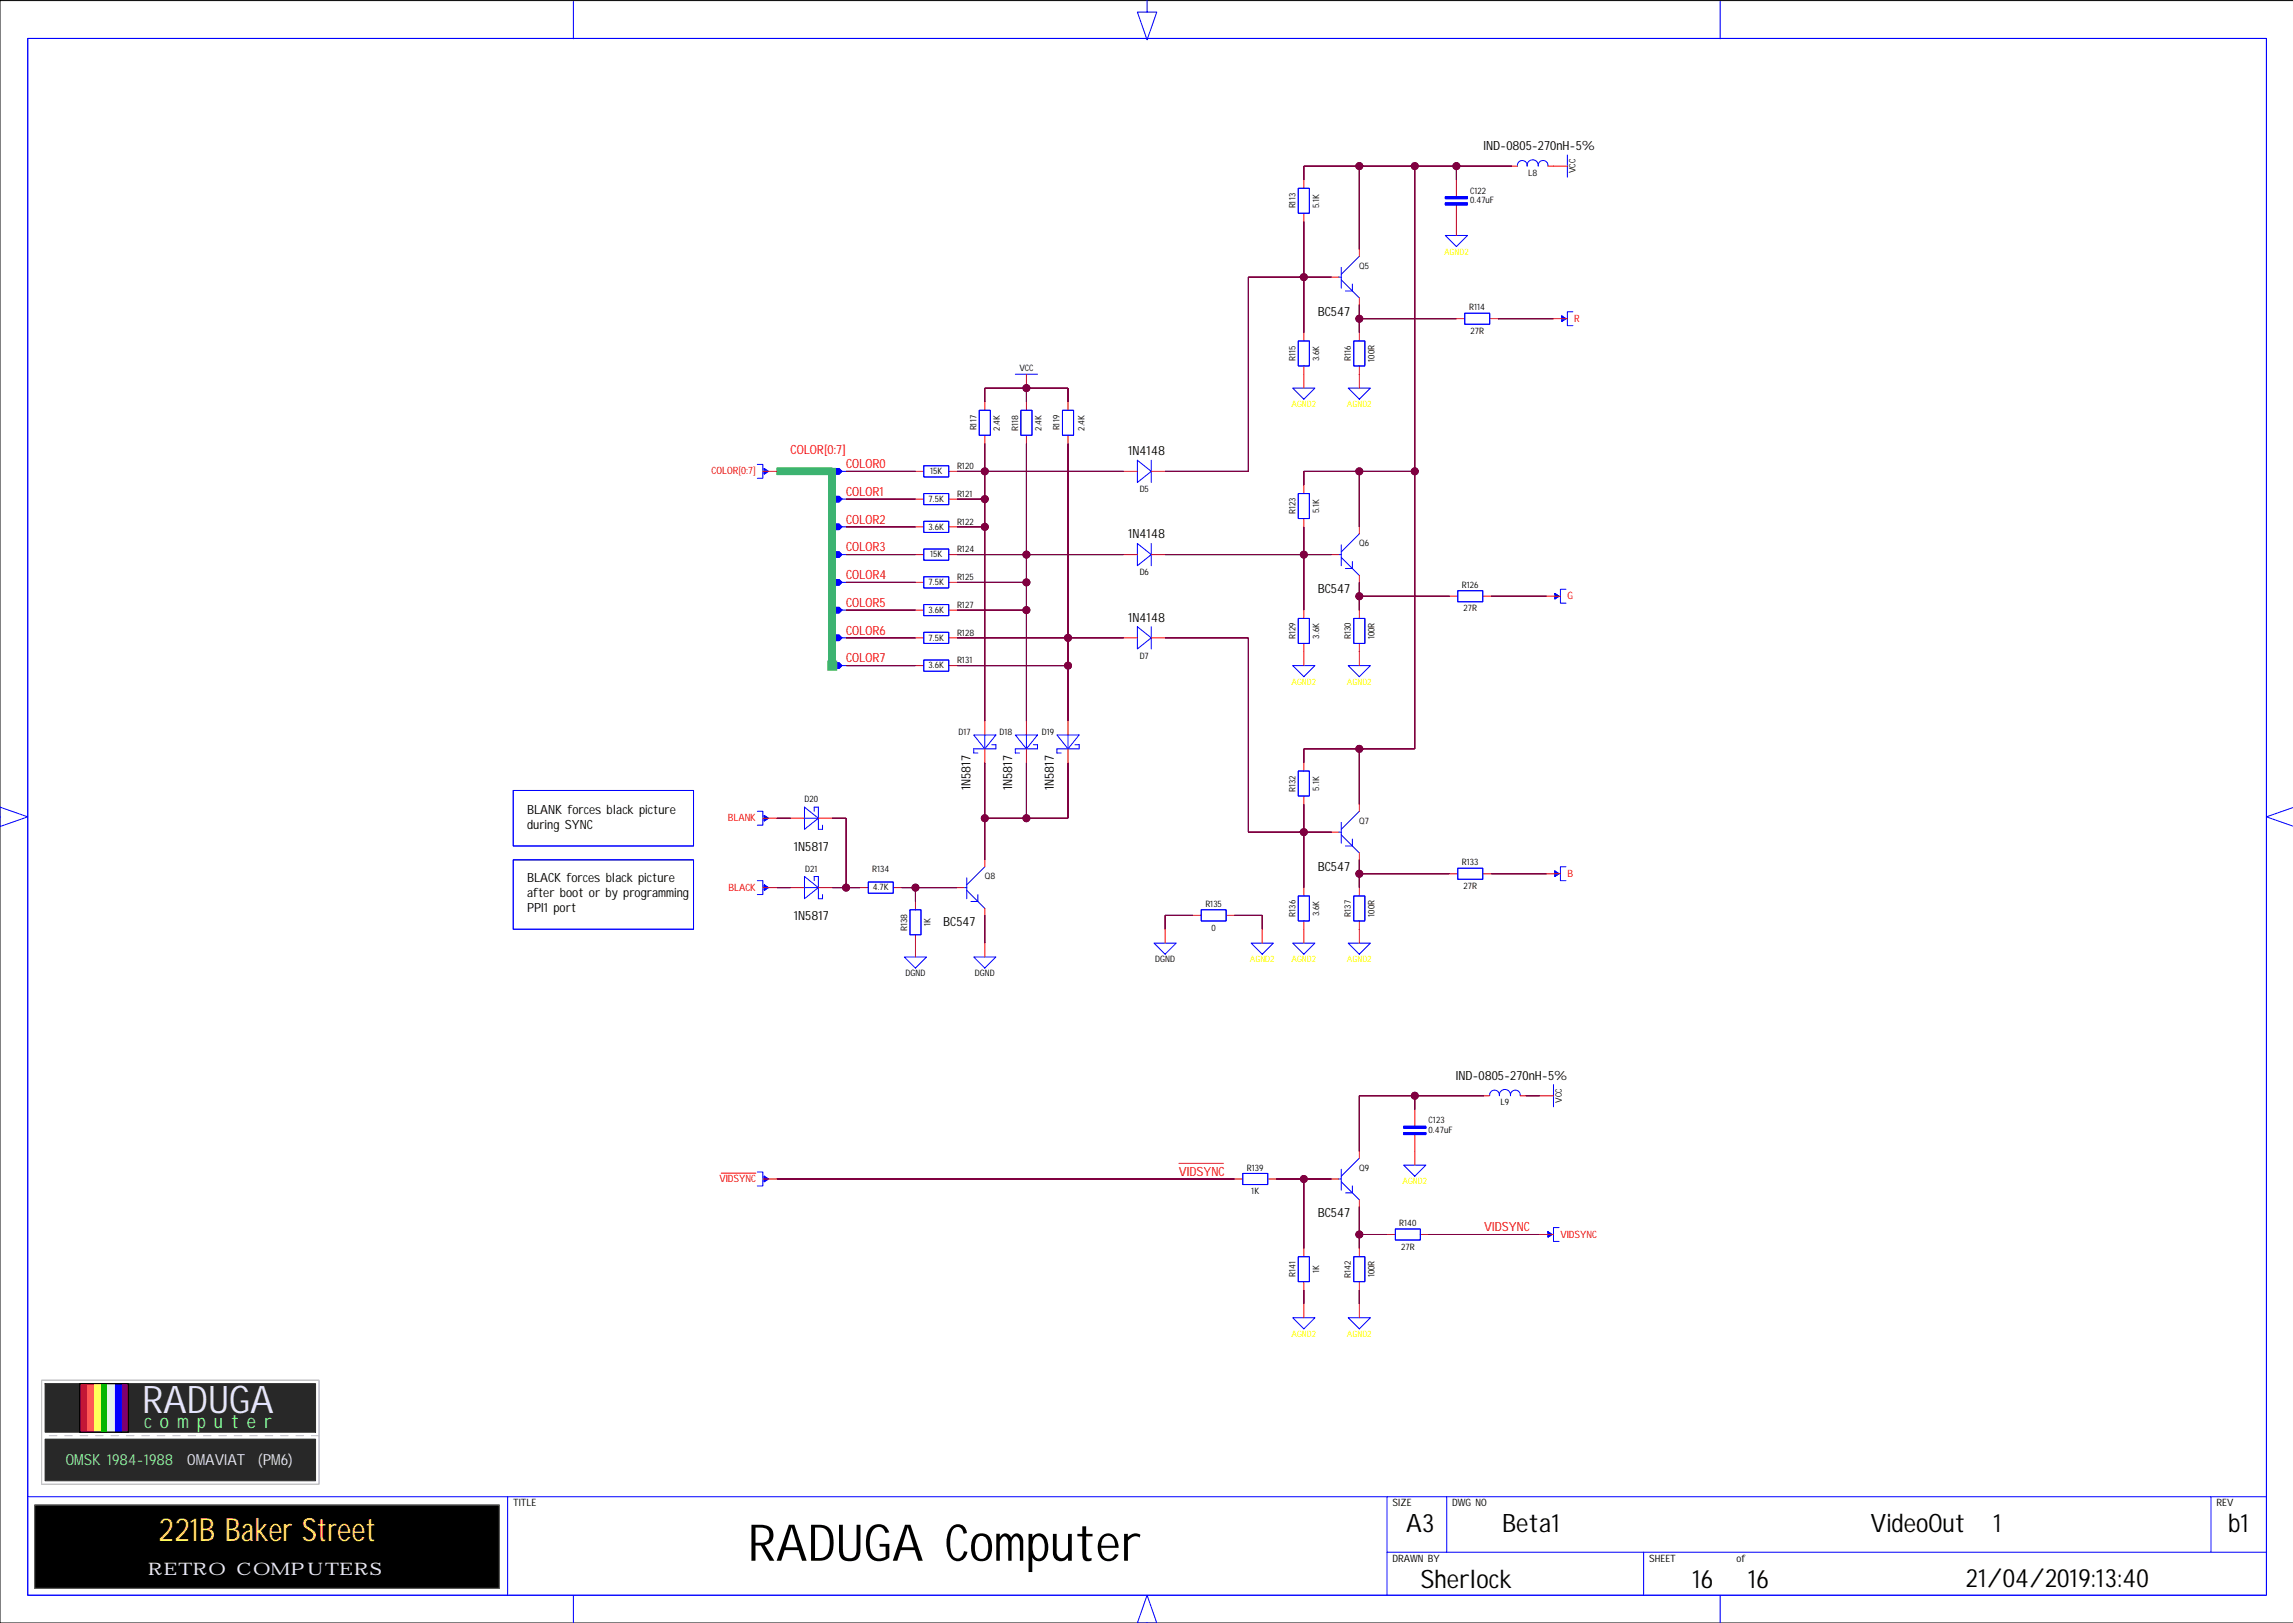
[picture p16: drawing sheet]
<svg xmlns="http://www.w3.org/2000/svg" width="420mm" height="297mm" viewBox="0 0 420 297" stroke-linecap="round" stroke-linejoin="round" font-family="sans-serif">
<defs><g id="words">
<text font-size="9.3" x="136.9" y="285.6">RADUGA Computer</text>
<text font-size="7" fill="#e6e6fa" x="26" y="258.5">RADUGA</text>
<text font-size="5.9" fill="#ffd700" x="29" y="282">221B Baker Street</text>
<g font-size="4.6">
<text x="257.5" y="280.4">A3</text>
<text x="275" y="280.4">Beta1</text>
<text x="342.5" y="280.4">VideoOut</text>
<text x="364.9" y="280.4">1</text>
<text x="407.9" y="280.4">b1</text>
<text x="260" y="290.6">Sherlock</text>
<text x="309.8" y="290.6">16</text>
<text x="320" y="290.6">16</text>
<text x="359.9" y="290.5">21/04/2019:13:40</text>
</g>
<text font-size="3.5" fill="#98fb98" x="26.4" y="261.3">c o m p u t e r</text>
<text font-size="3.2" fill="#e6e6fa" x="27.1" y="288.2">RETRO COMPUTERS</text>
<text font-size="2.8" fill="#98fb98" x="12" y="268">OMSK 1984-1988</text>
<g font-size="2.8" fill="#e6e6fa">
<text x="34.3" y="268">OMAVIAT</text>
<text x="47.2" y="268">(PM6)</text>
</g>
<g font-size="2.3">
<text x="271.6" y="27.4">IND-0805-270nH-5%</text>
<text x="241.2" y="57.8">BC547</text>
<text x="206.6" y="83.3">1N4148</text>
<text x="206.6" y="98.5">1N4148</text>
<text x="206.6" y="113.8">1N4148</text>
<text x="241.2" y="108.5">BC547</text>
<text x="96.5" y="148.9">BLANK forces black picture</text>
<text x="177.7" y="144.7" transform="rotate(-90 177.7 144.7)">1N5817</text>
<text x="185.3" y="144.7" transform="rotate(-90 185.3 144.7)">1N5817</text>
<text x="192.9" y="144.7" transform="rotate(-90 192.9 144.7)">1N5817</text>
<text x="96.5" y="151.7">during SYNC</text>
<text x="145.3" y="155.7">1N5817</text>
<text x="96.5" y="161.4">BLACK forces black picture</text>
<text x="241.2" y="159.3">BC547</text>
<text x="96.5" y="164.2">after boot or by programming</text>
<text x="96.5" y="167">PPI1 port</text>
<text x="145.3" y="168.4">1N5817</text>
<text x="172.7" y="169.5">BC547</text>
<text x="266.5" y="197.6">IND-0805-270nH-5%</text>
<text x="241.2" y="222.8">BC547</text>
</g>
<g font-size="2.3" fill="#f00">
<text x="144.7" y="83.2">COLOR[0:7]</text>
<text x="154.9" y="85.7">COLOR0</text>
<text x="154.9" y="90.8">COLOR1</text>
<text x="154.9" y="95.9">COLOR2</text>
<text x="154.9" y="100.9">COLOR3</text>
<text x="154.9" y="106">COLOR4</text>
<text x="154.9" y="111.1">COLOR5</text>
<text x="154.9" y="116.2">COLOR6</text>
<text x="154.9" y="121.2">COLOR7</text>
<text x="215.9" y="215.2">VIDSYNC</text>
<text x="271.7" y="225.4">VIDSYNC</text>
</g>
<g font-size="1.9" fill="#f00">
<text x="288.2" y="58.9">R</text>
<text x="130.3" y="86.8">COLOR[0:7]</text>
<text x="287" y="109.7">G</text>
<text x="133.2" y="150.3">BLANK</text>
<text x="287" y="160.5">B</text>
<text x="133.4" y="163">BLACK</text>
<text x="131.7" y="216.3">VIDSYNC</text>
<text x="285.7" y="226.5">VIDSYNC</text>
</g>
<g font-size="1.9">
<text x="94" y="275.6">TITLE</text>
<text x="255" y="275.6">SIZE</text>
<text x="265.9" y="275.6">DWG NO</text>
<text x="405.8" y="275.6">REV</text>
<text x="255" y="285.8">DRAWN BY</text>
<text x="301.9" y="285.8">SHEET</text>
<text x="317.9" y="285.8">of</text>
</g>
<g font-size="1.6">
<text x="269.2" y="35.5">C122</text>
<text x="279.8" y="32.2">L8</text>
<text x="288.5" y="31.7" transform="rotate(-90 288.5 31.7)">VCC</text>
<text x="237.2" y="38.2" transform="rotate(-90 237.2 38.2)">R113</text>
<text x="241.5" y="38" transform="rotate(-90 241.5 38)">5.1K</text>
<text x="269.2" y="37.2">0.47uF</text>
<text x="248.9" y="49.2">Q5</text>
<text x="269" y="56.8">R114</text>
<text x="269.2" y="61.1">27R</text>
<text x="186.6" y="68">VCC</text>
<text x="237.2" y="66.1" transform="rotate(-90 237.2 66.1)">R115</text>
<text x="241.5" y="66.1" transform="rotate(-90 241.5 66.1)">3.6K</text>
<text x="247.3" y="66.1" transform="rotate(-90 247.3 66.1)">R116</text>
<text x="251.6" y="66.2" transform="rotate(-90 251.6 66.2)">100R</text>
<text x="178.8" y="78.8" transform="rotate(-90 178.8 78.8)">R117</text>
<text x="183.1" y="78.8" transform="rotate(-90 183.1 78.8)">2.4K</text>
<text x="186.4" y="78.8" transform="rotate(-90 186.4 78.8)">R118</text>
<text x="190.7" y="78.8" transform="rotate(-90 190.7 78.8)">2.4K</text>
<text x="194" y="78.8" transform="rotate(-90 194 78.8)">R119</text>
<text x="198.6" y="78.8" transform="rotate(-90 198.6 78.8)">2.4K</text>
<text x="170.3" y="86.8">15K</text>
<text x="175.2" y="85.9">R120</text>
<text x="170" y="91.8">7.5K</text>
<text x="175.2" y="90.9">R121</text>
<text x="208.7" y="90.1">D5</text>
<text x="237.2" y="94.1" transform="rotate(-90 237.2 94.1)">R123</text>
<text x="241.5" y="93.9" transform="rotate(-90 241.5 93.9)">5.1K</text>
<text x="170" y="96.9">3.6K</text>
<text x="170.3" y="102">15K</text>
<text x="175.2" y="96">R122</text>
<text x="175.2" y="101.1">R124</text>
<text x="248.9" y="100">Q6</text>
<text x="170" y="107.1">7.5K</text>
<text x="175.2" y="106.2">R125</text>
<text x="208.7" y="105.3">D6</text>
<text x="267.7" y="107.6">R126</text>
<text x="170" y="112.2">3.6K</text>
<text x="175.2" y="111.3">R127</text>
<text x="267.9" y="111.9">27R</text>
<text x="170" y="117.2">7.5K</text>
<text x="175.2" y="116.3">R128</text>
<text x="237.2" y="117" transform="rotate(-90 237.2 117)">R129</text>
<text x="241.5" y="116.9" transform="rotate(-90 241.5 116.9)">3.6K</text>
<text x="247.3" y="117" transform="rotate(-90 247.3 117)">R130</text>
<text x="251.6" y="117" transform="rotate(-90 251.6 117)">100R</text>
<text x="170" y="122.3">3.6K</text>
<text x="175.2" y="121.4">R131</text>
<text x="208.7" y="120.5">D7</text>
<text x="175.5" y="134.5">D17</text>
<text x="183" y="134.5">D18</text>
<text x="190.7" y="134.5">D19</text>
<text x="147.3" y="146.8">D20</text>
<text x="237.2" y="144.9" transform="rotate(-90 237.2 144.9)">R132</text>
<text x="241.5" y="144.7" transform="rotate(-90 241.5 144.7)">5.1K</text>
<text x="248.9" y="150.8">Q7</text>
<text x="147.4" y="159.5">D21</text>
<text x="159.7" y="159.5">R134</text>
<text x="180.3" y="160.9">Q8</text>
<text x="267.7" y="158.4">R133</text>
<text x="159.8" y="162.9">4.7K</text>
<text x="220.7" y="166">R135</text>
<text x="237.2" y="167.8" transform="rotate(-90 237.2 167.8)">R136</text>
<text x="241.5" y="167.7" transform="rotate(-90 241.5 167.7)">3.6K</text>
<text x="247.3" y="167.8" transform="rotate(-90 247.3 167.8)">R137</text>
<text x="251.6" y="167.8" transform="rotate(-90 251.6 167.8)">100R</text>
<text x="267.9" y="162.7">27R</text>
<text x="166.1" y="170.4" transform="rotate(-90 166.1 170.4)">R138</text>
<text x="170.4" y="169.5" transform="rotate(-90 170.4 169.5)">1K</text>
<text x="221.8" y="170.3">0</text>
<text x="165.8" y="178.7">DGND</text>
<text x="178.5" y="178.7">DGND</text>
<text x="211.5" y="176.1">DGND</text>
<text x="274.7" y="202.3">L9</text>
<text x="285.9" y="201.8" transform="rotate(-90 285.9 201.8)">VCC</text>
<text x="261.6" y="205.6">C123</text>
<text x="261.6" y="207.4">0.47uF</text>
<text x="228.3" y="214.2">R139</text>
<text x="248.9" y="214.2">Q9</text>
<text x="229.1" y="218.6">1K</text>
<text x="256.2" y="224.4">R140</text>
<text x="237.2" y="233.7" transform="rotate(-90 237.2 233.7)">R141</text>
<text x="241.5" y="233" transform="rotate(-90 241.5 233)">1K</text>
<text x="247.3" y="233.9" transform="rotate(-90 247.3 233.9)">R142</text>
<text x="251.6" y="233.8" transform="rotate(-90 251.6 233.8)">100R</text>
<text x="256.5" y="228.7">27R</text>
</g>
<g font-size="1.6" fill="#ff0">
<text x="264.4" y="46.6">AGND2</text>
<text x="236.5" y="74.6">AGND2</text>
<text x="246.6" y="74.6">AGND2</text>
<text x="236.5" y="125.4">AGND2</text>
<text x="246.6" y="125.4">AGND2</text>
<text x="228.8" y="176.1">AGND2</text>
<text x="236.5" y="176.1">AGND2</text>
<text x="246.6" y="176.1">AGND2</text>
<text x="256.8" y="216.8">AGND2</text>
<text x="236.5" y="244.7">AGND2</text>
<text x="246.6" y="244.7">AGND2</text>
</g>
</g></defs>
<path d="M419.9 .1h-419.9v296.9h419.9M14.6 253.2h8.9v8.9h-8.9z" fill="none" stroke="#000" stroke-width=".18"/>
<g fill="none" stroke="#f00" stroke-width=".18">
<path d="M238.7 32.9v1.6M238.7 39v1.6M266.6 32.9v3.1M266.6 37.5v5.6M276.8 30.4h1M283.4 30.4h3.6M243.8 50.7h1.3M248.9 45.6v1.3M248.9 54.5v1.3M266.6 58.3h1.6M272.7 58.3h1.6M284.4 58.3h2.6"/>
<path d="M180.3 73.6v1.5M180.3 79.7v1.5M187.9 68.5v2.5M187.9 73.6v1.5M187.9 79.7v1.5M195.5 73.6v1.5M195.5 79.7v1.5M238.7 60.9v1.5M238.7 67v4M248.9 60.9v1.5M248.9 67v4M139.7 86.3h2.5"/>
<path d="M154.9 86.3h.1M154.9 91.3h.1M154.9 96.4h.1M167.6 86.3h1.5M167.6 96.4h1.5M167.6 91.3h1.5M173.7 86.3h1.5M173.7 96.4h1.5M173.7 91.3h1.5M205.7 86.3h2.5M210.8 86.3h2.5M238.7 88.8v1.5"/>
<path d="M238.7 94.9v1.5M248.9 96.4v1.3M154.9 101.5h.1M154.9 106.6h.1M154.9 111.7h.1M154.9 116.7h.1M167.6 111.7h1.5M167.6 106.6h1.5M167.6 116.7h1.5M167.6 101.5h1.5M173.7 111.7h1.5M173.7 106.6h1.5"/>
<path d="M173.7 116.7h1.5M173.7 101.5h1.5M205.7 116.7h2.5M205.7 101.5h2.5M210.8 116.7h2.5M210.8 101.5h2.5M238.7 111.7v1.5M238.7 117.8v4M243.8 101.5h1.3M248.9 105.3v1.3M248.9 111.7v1.5M248.9 117.8v4"/>
<path d="M265.4 109.1h1.5M271.5 109.1h1.5M283.1 109.1h2.6M154.9 121.8h.1M167.6 121.8h1.5M173.7 121.8h1.5M180.3 132v2.5M180.3 137.1v2.5M187.9 132v2.5M187.9 137.1v2.5M195.5 132v2.5M195.5 137.1v2.5"/>
<path d="M238.7 139.6v1.5M139.7 149.8h2.5M144.7 149.8h2.6M149.8 149.8h2.6M180.3 157.4v1.2M238.7 145.7v1.5M243.8 152.3h1.3M248.9 147.2v1.3M248.9 156.1v1.3M265.4 159.9h1.5M271.5 159.9h1.5M283.1 159.9h2.6"/>
<path d="M139.7 162.4h2.5M144.7 162.4h2.6M149.8 162.4h2.6M157.4 162.4h1.6M163.5 162.4h1.6M167.6 165v1.5M167.6 171.1v4M175.2 162.4h1.3M180.3 166.3v1.2M180.3 172.6v2.5M213.3 170.1v2.5M218.4 167.5h1.5"/>
<path d="M224.5 167.5h1.5M231.1 170.1v2.5M238.7 162.4v1.6M238.7 168.5v4.1M248.9 162.4v1.6M248.9 168.5v4.1M132 214.7h6.4M139.7 215.8h2.5M215.9 212.9h8.1M226 215.8h1.5M232.1 215.8h1.5M243.8 215.8h1.3"/>
<path d="M248.9 210.7v1.3M248.9 219.6v1.3M259 203.1v3M259 207.7v5.5M271.7 200.5h1M278.3 200.5h1M281.9 200.5h2.5M238.7 228.5v1.5M238.7 234.6v1.5M238.7 238.6v2.6M248.9 228.5v1.5M248.9 234.6v1.5"/>
<path d="M248.9 238.6v2.6M253.9 225.9h1.6M260 225.9h1.6M281.9 225.9h2.5"/>
</g>
<g fill="#00f" stroke="#00f" stroke-width=".18">
<path d="M152.9 85.8h.7l.5 .5-.5 .5h-.7l-.5-.5z" fill-rule="evenodd"/>
<path d="M152.9 90.8h.7l.5 .5-.5 .6h-.7l-.5-.6z" fill-rule="evenodd"/>
<path d="M152.9 95.9h.7l.5 .5-.5 .5h-.7l-.5-.5z" fill-rule="evenodd"/>
<path d="M152.9 101h.7l.5 .5-.5 .5h-.7l-.5-.5z" fill-rule="evenodd"/>
<path d="M152.9 106.1h.7l.5 .5-.5 .5h-.7l-.5-.5z" fill-rule="evenodd"/>
<path d="M152.9 111.2h.7l.5 .5-.5 .5h-.7l-.5-.5z" fill-rule="evenodd"/>
<path d="M152.4 116.7l.5-.5h.7l.5 .5-.5 .5h-.7z" fill-rule="evenodd"/>
<path d="M152.9 121.3h.7l.5 .5-.5 .5h-.7l-.5-.5z" fill-rule="evenodd"/>
<path d="M264.6 37.1h4.1v.4h-4.1z" fill-rule="evenodd"/>
<path d="M264.6 36h4.1v.4h-4.1z" fill-rule="evenodd"/>
<path d="M139.9 85.8l.8 .5-.8 .5z" fill-rule="evenodd"/>
<path d="M284.7 159.4l.7 .5-.7 .5z" fill-rule="evenodd"/>
<path d="M284.7 108.6l.7 .5-.7 .5z" fill-rule="evenodd"/>
<path d="M285.9 57.8l.8 .5-.8 .5z" fill-rule="evenodd"/>
<path d="M139.9 161.9l.8 .5-.8 .6z" fill-rule="evenodd"/>
<path d="M257 207.3h4.1v.4h-4.1z" fill-rule="evenodd"/>
<path d="M257 206.1h4.1v.4h-4.1z" fill-rule="evenodd"/>
<path d="M283.4 225.4l.8 .5-.8 .5z" fill-rule="evenodd"/>
<path d="M139.9 215.3l.8 .5-.8 .5z" fill-rule="evenodd"/>
<path d="M139.9 149.2l.8 .6-.8 .5z" fill-rule="evenodd"/>
<path d="M21 253.2h1.2v8.9h-1.2z" fill-rule="evenodd"/>
</g>
<g fill="none" stroke="#00f" stroke-width=".18">
<path d="M210 0v2.2h1.8l-1.8 5.1-1.8-5.1h1.8M5.1 7h409.8v285h-409.8zM105 .2v6.9M314.9 .2v6.9M237.7 34.5h2v4.5h-2zM264.6 37.1h4.1v.4h-4.1zM264.6 36h4.1v.4h-4.1zM277.8 30.4a.9 .9 0 0 1 .9-1 .9 .9 0 0 1 .9 1 1.02 1.02 0 0 1 1-1.2 1.02 1.02 0 0 1 1 1.2 .9 .9 0 0 1 .9-1 .9 .9 0 0 1 .9 1M287 28.4v4M245.1 50.7h.5M245.6 51.2l3.3 3.3M245.6 48.9v3.8"/>
<path d="M247.6 52v1.3h-1.3M248.9 46.9l-3.3 3.3M264.6 43.1h4.1l-2.1 2zM268.2 57.3h4.5v2h-4.5zM285.9 57.8l.8 .5-.8 .5zM288 57.1h-1v2.5h1M179.3 75.1h2v4.6h-2zM185.9 68.5h4M186.9 75.1h2v4.6h-2zM194.5 75.1h2.1v4.6h-2.1zM236.7 71h4l-2 2.1zM237.7 62.4h2v4.6h-2z"/>
<path d="M246.8 71h4.1l-2 2.1zM247.8 62.4h2.1v4.6h-2.1zM138.7 85h1v2.5h-1M139.9 85.8l.8 .5-.8 .5zM152.9 85.8h.7l.5 .5-.5 .5h-.7l-.5-.5zM152.9 90.8h.7l.5 .5-.5 .6h-.7l-.5-.6zM152.9 95.9h.7l.5 .5-.5 .5h-.7l-.5-.5zM154.1 86.3h.8M154.1 91.3h.8M154.1 96.4h.8M169.1 85.3h4.6v2h-4.6zM169.1 95.4h4.6v2h-4.6z"/>
<path d="M169.1 90.3h4.6v2.1h-4.6zM208.2 84.2l2.6 2.1-2.6 2zM208.2 99.5l2.6 2-2.6 2zM210.8 84.2v4.1M210.8 99.5v4M237.7 90.3h2v4.6h-2zM245.6 99.7v3.8M248.9 97.7l-3.3 3.3M152.4 116.7l.5-.5h.7l.5 .5-.5 .5h-.7zM152.9 101h.7l.5 .5-.5 .5h-.7l-.5-.5zM152.9 106.1h.7l.5 .5-.5 .5h-.7l-.5-.5zM152.9 111.2h.7l.5 .5-.5 .5h-.7l-.5-.5z"/>
<path d="M154.1 101.5h.8M154.1 106.6h.8M154.1 111.7h.8M154.1 116.7h.8M169.1 110.6h4.6v2.1h-4.6zM169.1 105.6h4.6v2h-4.6zM169.1 115.7h4.6v2.1h-4.6zM169.1 100.5h4.6v2h-4.6zM208.2 114.7l2.6 2-2.6 2.1zM210.8 114.7v4.1M237.7 113.2h2v4.6h-2zM245.1 101.5h.5"/>
<path d="M245.6 102l3.3 3.3M247.6 102.8v1.2h-1.3M247.8 113.2h2.1v4.6h-2.1zM266.9 108.1h4.6v2h-4.6zM284.7 108.6l.7 .5-.7 .5zM286.7 107.9h-1v2.5h1M152.9 121.3h.7l.5 .5-.5 .5h-.7l-.5-.5zM154.1 121.8h.8M169.1 120.8h4.6v2h-4.6zM178.3 134.5h4l-2 2.6zM180.3 134.5v2.4M181.6 136.3h.7v.8h-4v.7h.7"/>
<path d="M185.9 134.5h4l-2 2.6zM187.9 134.5v2.4M189.2 136.3h.7v.8h-4v.7h.7M193.5 134.5h4.1l-2.1 2.6zM195.5 134.5v2.4M196.8 136.3h.8v.8h-4.1v.7h.8M236.7 121.8h4l-2 2.1zM246.8 121.8h4.1l-2 2.1zM-.1 149.5l.1-1.8 5.1 1.8-5.1 1.8v-1.8M94 144.7h33v10.1h-33zM94 157.4h33v12.7h-33zM138.7 148.5h1v2.5h-1"/>
<path d="M139.9 149.2l.8 .6-.8 .5zM147.3 147.7l2.5 2.1-2.5 2zM147.3 149.8h2.4M149.1 148.5v-.8h.7v4.1h.8v-.8M180.3 158.6l-3.3 3.3M237.7 141.1h2v4.6h-2zM245.1 152.3h.5M245.6 150.5v3.8M245.6 152.8l3.3 3.3M247.6 153.6v1.2h-1.3M248.9 148.5l-3.3 3.3M266.9 158.9h4.6v2h-4.6z"/>
<path d="M284.7 159.4l.7 .5-.7 .5zM286.7 158.6h-1v2.6h1M419.9 147.8l-5 1.7 5 1.7M138.7 161.2h1v2.5h-1M139.9 161.9l.8 .5-.8 .6zM147.3 160.4l2.5 2-2.5 2.1zM147.3 162.4h2.4M149.1 161.2v-.8h.7v4.1h.8v-.8M159 161.4h4.5v2.1h-4.5zM165.6 175.1h4l-2 2.1zM166.6 166.5h2v4.6h-2zM176.5 162.4h.5"/>
<path d="M177 163l3.3 3.3M177 160.7v3.8M178.3 175.1h4l-2 2.1zM179 163.7v1.3h-1.2M211.3 172.6h4l-2 2zM219.9 166.5h4.6v2h-4.6zM229.1 172.6h4l-2 2zM236.7 172.6h4l-2 2zM237.7 164h2v4.5h-2zM246.8 172.6h4.1l-2 2zM247.8 164h2.1v4.5h-2.1zM284.4 198.5v4.1"/>
<path d="M138.7 214.5h1v2.5h-1M139.9 215.3l.8 .5-.8 .5zM227.5 214.8h4.6v2h-4.6zM245.1 215.8h.5M245.6 214v3.8M245.6 216.3l3.3 3.3M247.6 217v1.3h-1.3M248.9 212l-3.3 3.3M257 207.3h4.1v.4h-4.1zM257 206.1h4.1v.4h-4.1zM257 213.2h4.1l-2.1 2.1zM272.7 200.5a.9 .9 0 0 1 .9-1 .9 .9 0 0 1 .9 1 1.02 1.02 0 0 1 1-1.1 1.02 1.02 0 0 1 1 1.1 .9 .9 0 0 1 .9-1 .9 .9 0 0 1 .9 1"/>
<path d="M237.7 230h2v4.6h-2zM247.8 230h2.1v4.6h-2.1zM255.5 224.9h4.5v2.1h-4.5zM283.4 225.4l.8 .5-.8 .5zM285.4 224.7h-1v2.5h1M236.7 241.2h4l-2 2zM246.8 241.2h4.1l-2 2zM5.1 273.9h87.8M253.9 273.9h-161v18.1M264.9 273.9v10.2M404.8 273.9v10.2M414.9 273.9h-161v18.1"/>
<path d="M105 292v5.1M210 297h1.8l-1.8-5-1.8 5 1.8 .1M253.9 284.1h161M300.9 284.1v7.9M314.9 292v5.1"/>
</g>
<g fill="#3cb371" stroke="#3cb371" stroke-width="1.3" stroke-linecap="butt">
<path d="M142.2 86.3h10.2z" fill-rule="evenodd"/>
<path d="M152.4 86.3v35.5z" fill-rule="evenodd"/>
</g>
<path d="M142.2 86.3h10.2v35.5" fill="none" stroke="#3cb371" stroke-width="1.3" stroke-linecap="butt"/>
<g fill="#3cb371" stroke="#3cb371" stroke-width=".18">
<path d="M151.5 121h1.7v1.6h-1.7z" fill-rule="evenodd"/>
<path d="M151.8 85.7h1.1v1.1h-1.1z" fill-rule="evenodd"/>
</g>
<g fill="#800040" stroke="#800040" stroke-width=".18">
<path d="M154.9 86.3h12.7z" fill-rule="evenodd"/>
<path d="M154.9 91.3h12.7z" fill-rule="evenodd"/>
<path d="M154.9 96.4h12.7z" fill-rule="evenodd"/>
<path d="M154.9 101.5h12.7z" fill-rule="evenodd"/>
<path d="M154.9 106.6h12.7z" fill-rule="evenodd"/>
<path d="M154.9 111.7h12.7z" fill-rule="evenodd"/>
<path d="M154.9 116.7h12.7z" fill-rule="evenodd"/>
<path d="M154.9 121.8h12.7z" fill-rule="evenodd"/>
<path d="M187.9 71v2.6z" fill-rule="evenodd"/>
<path d="M195.5 71v2.6z" fill-rule="evenodd"/>
<path d="M187.9 71h7.6z" fill-rule="evenodd"/>
<path d="M180.3 71h7.6z" fill-rule="evenodd"/>
<path d="M180.3 71v2.6z" fill-rule="evenodd"/>
<path d="M180.3 86.3h25.4z" fill-rule="evenodd"/>
<path d="M180.3 81.2v5.1z" fill-rule="evenodd"/>
<path d="M175.2 86.3h5.1z" fill-rule="evenodd"/>
<path d="M175.2 91.3h5.1z" fill-rule="evenodd"/>
<path d="M175.2 96.4h5.1z" fill-rule="evenodd"/>
<path d="M180.3 96.4v35.6z" fill-rule="evenodd"/>
<path d="M180.3 91.3v5.1z" fill-rule="evenodd"/>
<path d="M180.3 86.3v5z" fill-rule="evenodd"/>
<path d="M187.9 101.5h17.8z" fill-rule="evenodd"/>
<path d="M187.9 111.7v20.3z" fill-rule="evenodd"/>
<path d="M187.9 106.6v5.1z" fill-rule="evenodd"/>
<path d="M187.9 81.2v20.3z" fill-rule="evenodd"/>
<path d="M187.9 101.5v5.1z" fill-rule="evenodd"/>
<path d="M175.2 111.7h12.7z" fill-rule="evenodd"/>
<path d="M175.2 101.5h12.7z" fill-rule="evenodd"/>
<path d="M175.2 106.6h12.7z" fill-rule="evenodd"/>
<path d="M195.5 116.7v5.1z" fill-rule="evenodd"/>
<path d="M195.5 116.7h10.2z" fill-rule="evenodd"/>
<path d="M195.5 81.2v35.5z" fill-rule="evenodd"/>
<path d="M175.2 116.7h20.3z" fill-rule="evenodd"/>
<path d="M195.5 121.8v10.2z" fill-rule="evenodd"/>
<path d="M175.2 121.8h20.3z" fill-rule="evenodd"/>
<path d="M248.9 58.3h17.7z" fill-rule="evenodd"/>
<path d="M248.9 58.3v2.6z" fill-rule="evenodd"/>
<path d="M248.9 55.8v2.5z" fill-rule="evenodd"/>
<path d="M274.3 58.3h10.1z" fill-rule="evenodd"/>
<path d="M248.9 109.1h16.5z" fill-rule="evenodd"/>
<path d="M248.9 106.6v2.5z" fill-rule="evenodd"/>
<path d="M248.9 109.1v2.6z" fill-rule="evenodd"/>
<path d="M273 109.1h10.1z" fill-rule="evenodd"/>
<path d="M238.7 147.2v5.1z" fill-rule="evenodd"/>
<path d="M238.7 152.3h5.1z" fill-rule="evenodd"/>
<path d="M213.3 116.7h15.2z" fill-rule="evenodd"/>
<path d="M228.5 116.7v35.6z" fill-rule="evenodd"/>
<path d="M228.5 152.3h10.2z" fill-rule="evenodd"/>
<path d="M238.7 152.3v10.1z" fill-rule="evenodd"/>
<path d="M248.9 159.9h16.5z" fill-rule="evenodd"/>
<path d="M248.9 159.9v2.5z" fill-rule="evenodd"/>
<path d="M248.9 157.4v2.5z" fill-rule="evenodd"/>
<path d="M273 159.9h10.1z" fill-rule="evenodd"/>
<path d="M238.7 96.4v5.1z" fill-rule="evenodd"/>
<path d="M238.7 101.5h5.1z" fill-rule="evenodd"/>
<path d="M238.7 101.5v10.2z" fill-rule="evenodd"/>
<path d="M213.3 101.5h25.4z" fill-rule="evenodd"/>
<path d="M213.3 167.5h5.1z" fill-rule="evenodd"/>
<path d="M213.3 167.5v2.6z" fill-rule="evenodd"/>
<path d="M226 167.5h5.1z" fill-rule="evenodd"/>
<path d="M231.1 167.5v2.6z" fill-rule="evenodd"/>
<path d="M180.3 167.5v5.1z" fill-rule="evenodd"/>
<path d="M238.7 50.7h5.1z" fill-rule="evenodd"/>
<path d="M238.7 40.6v10.1z" fill-rule="evenodd"/>
<path d="M228.5 50.7h10.2z" fill-rule="evenodd"/>
<path d="M238.7 50.7v10.2z" fill-rule="evenodd"/>
<path d="M213.3 86.3h15.2z" fill-rule="evenodd"/>
<path d="M228.5 50.7v35.6z" fill-rule="evenodd"/>
<path d="M187.9 139.6v10.2z" fill-rule="evenodd"/>
<path d="M180.3 139.6v10.2z" fill-rule="evenodd"/>
<path d="M180.3 149.8v7.6z" fill-rule="evenodd"/>
<path d="M180.3 149.8h7.6z" fill-rule="evenodd"/>
<path d="M187.9 149.8h7.6z" fill-rule="evenodd"/>
<path d="M195.5 139.6v10.2z" fill-rule="evenodd"/>
<path d="M279.3 200.5h2.6z" fill-rule="evenodd"/>
<path d="M248.9 200.5v10.2z" fill-rule="evenodd"/>
<path d="M259 200.5v2.6z" fill-rule="evenodd"/>
<path d="M259 200.5h12.7z" fill-rule="evenodd"/>
<path d="M248.9 200.5h10.1z" fill-rule="evenodd"/>
<path d="M248.9 236.1v2.5z" fill-rule="evenodd"/>
<path d="M248.9 225.9h5z" fill-rule="evenodd"/>
<path d="M248.9 225.9v2.6z" fill-rule="evenodd"/>
<path d="M248.9 220.9v5z" fill-rule="evenodd"/>
<path d="M261.6 225.9h20.3z" fill-rule="evenodd"/>
<path d="M233.6 215.8h5.1z" fill-rule="evenodd"/>
<path d="M238.7 215.8v12.7z" fill-rule="evenodd"/>
<path d="M238.7 215.8h5.1z" fill-rule="evenodd"/>
<path d="M238.7 236.1v2.5z" fill-rule="evenodd"/>
<path d="M142.2 215.8h83.8z" fill-rule="evenodd"/>
<path d="M238.7 30.4v2.5z" fill-rule="evenodd"/>
<path d="M248.9 137.1v10.1z" fill-rule="evenodd"/>
<path d="M238.7 137.1v2.5z" fill-rule="evenodd"/>
<path d="M238.7 86.3v2.5z" fill-rule="evenodd"/>
<path d="M238.7 86.3h10.2z" fill-rule="evenodd"/>
<path d="M248.9 86.3v10.1z" fill-rule="evenodd"/>
<path d="M248.9 86.3h10.1z" fill-rule="evenodd"/>
<path d="M238.7 137.1h10.2z" fill-rule="evenodd"/>
<path d="M248.9 137.1h10.1z" fill-rule="evenodd"/>
<path d="M259 86.3v50.8z" fill-rule="evenodd"/>
<path d="M248.9 30.4v15.2z" fill-rule="evenodd"/>
<path d="M238.7 30.4h10.2z" fill-rule="evenodd"/>
<path d="M259 30.4v55.9z" fill-rule="evenodd"/>
<path d="M248.9 30.4h10.1z" fill-rule="evenodd"/>
<path d="M259 30.4h7.6z" fill-rule="evenodd"/>
<path d="M266.6 30.4h10.2z" fill-rule="evenodd"/>
<path d="M266.6 30.4v2.5z" fill-rule="evenodd"/>
<path d="M142.2 162.4h2.5z" fill-rule="evenodd"/>
<path d="M142.2 149.8h2.5z" fill-rule="evenodd"/>
<path d="M154.9 149.8v12.6z" fill-rule="evenodd"/>
<path d="M152.4 149.8h2.5z" fill-rule="evenodd"/>
<path d="M152.4 162.4h2.5z" fill-rule="evenodd"/>
<path d="M154.9 162.4h2.5z" fill-rule="evenodd"/>
<path d="M167.6 162.4h7.6z" fill-rule="evenodd"/>
<path d="M167.6 162.4v2.6z" fill-rule="evenodd"/>
<path d="M165.1 162.4h2.5z" fill-rule="evenodd"/>
<circle cx="187.9" cy="71" r=".63"/>
<circle cx="180.3" cy="96.4" r=".63"/>
<circle cx="180.3" cy="91.3" r=".63"/>
<circle cx="180.3" cy="86.3" r=".63"/>
<circle cx="187.9" cy="111.7" r=".63"/>
<circle cx="187.9" cy="101.5" r=".63"/>
<circle cx="187.9" cy="106.6" r=".63"/>
<circle cx="195.5" cy="116.7" r=".63"/>
<circle cx="195.5" cy="121.8" r=".63"/>
<circle cx="248.9" cy="58.3" r=".63"/>
<circle cx="248.9" cy="109.1" r=".63"/>
<circle cx="238.7" cy="152.3" r=".63"/>
<circle cx="248.9" cy="159.9" r=".63"/>
<circle cx="238.7" cy="101.5" r=".63"/>
<circle cx="238.7" cy="50.7" r=".63"/>
<circle cx="180.3" cy="149.8" r=".63"/>
<circle cx="187.9" cy="149.8" r=".63"/>
<circle cx="259" cy="200.5" r=".63"/>
<circle cx="248.9" cy="225.9" r=".63"/>
<circle cx="238.7" cy="215.8" r=".63"/>
<circle cx="248.9" cy="86.3" r=".63"/>
<circle cx="248.9" cy="137.1" r=".63"/>
<circle cx="259" cy="86.3" r=".63"/>
<circle cx="248.9" cy="30.4" r=".63"/>
<circle cx="259" cy="30.4" r=".63"/>
<circle cx="266.6" cy="30.4" r=".63"/>
<circle cx="154.9" cy="162.4" r=".63"/>
<circle cx="167.6" cy="162.4" r=".63"/>
</g>
<g fill="none" stroke="#800040" stroke-width=".18">
<path d="M248.9 30.4v15.2M259 30.4v106.7h-20.3v2.5M266.6 30.4v2.5M276.8 30.4h-38.1v2.5M284.4 30.4h.1M238.7 40.6v20.3M243.8 50.7h-15.3v35.6h-15.2M248.9 58.3h17.7M248.9 55.8v5.1M266.6 40.6h.1M274.3 58.3h10.1M180.3 73.6v-2.6h15.2v2.6"/>
<path d="M187.9 71v2.6M238.7 68.5h.1M248.9 68.5h.1M154.9 86.3h12.7M154.9 91.3h12.7M154.9 96.4h12.7M175.2 86.3h30.5M175.2 91.3h5.1M175.2 96.4h5.1M180.3 81.2v50.8M187.9 81.2v50.8M195.5 81.2v50.8"/>
<path d="M238.7 96.4v15.3M248.9 86.3v10.1M259 86.3h-20.3v2.5M154.9 101.5h12.7M154.9 106.6h12.7M154.9 111.7h12.7M154.9 116.7h12.7M175.2 101.5h30.5M175.2 106.6h12.7M175.2 111.7h12.7M175.2 116.7h30.5M213.3 101.5h30.5"/>
<path d="M213.3 116.7h15.2v35.6h15.3M238.7 119.3h.1M248.9 119.3h.1M248.9 106.6v5.1M248.9 109.1h16.5M273 109.1h10.1M154.9 121.8h12.7M175.2 121.8h20.3M180.3 139.6v17.8M187.9 139.6v10.2M195.5 139.6v10.2h-15.2M248.9 137.1v10.1"/>
<path d="M142.2 149.8h2.5M152.4 149.8h2.5v12.6M238.7 147.2v15.2M248.9 157.4v5M248.9 159.9h16.5M273 159.9h10.1M142.2 162.4h2.5M152.4 162.4h5M165.1 162.4h10.1M167.6 172.6h.1M167.6 162.4v2.6M180.3 167.5v5.1"/>
<path d="M218.4 167.5h-5.1v2.6M226 167.5h5.1v2.6M238.7 170.1h.1M248.9 170.1h.1M142.2 215.8h83.8M233.6 215.8h10.2M238.7 215.8v12.7M259 210.7h.1M259 200.5v2.6M271.7 200.5h-22.8v10.2M279.3 200.5h2.6M238.7 236.1v2.5"/>
<path d="M248.9 220.9v7.6M248.9 236.1v2.5M248.9 225.9h5M261.6 225.9h20.3"/>
<circle cx="248.9" cy="30.4" r=".63"/>
<circle cx="259" cy="30.4" r=".63"/>
<circle cx="266.6" cy="30.4" r=".63"/>
<circle cx="238.7" cy="50.7" r=".63"/>
<circle cx="248.9" cy="58.3" r=".63"/>
<circle cx="187.9" cy="71" r=".63"/>
<circle cx="180.3" cy="91.3" r=".63"/>
<circle cx="180.3" cy="96.4" r=".63"/>
<circle cx="180.3" cy="86.3" r=".63"/>
<circle cx="248.9" cy="86.3" r=".63"/>
<circle cx="259" cy="86.3" r=".63"/>
<circle cx="187.9" cy="106.6" r=".63"/>
<circle cx="187.9" cy="111.7" r=".63"/>
<circle cx="187.9" cy="101.5" r=".63"/>
<circle cx="195.5" cy="116.7" r=".63"/>
<circle cx="238.7" cy="101.5" r=".63"/>
<circle cx="248.9" cy="109.1" r=".63"/>
<circle cx="195.5" cy="121.8" r=".63"/>
<circle cx="248.9" cy="137.1" r=".63"/>
<circle cx="180.3" cy="149.8" r=".63"/>
<circle cx="187.9" cy="149.8" r=".63"/>
<circle cx="238.7" cy="152.3" r=".63"/>
<circle cx="248.9" cy="159.9" r=".63"/>
<circle cx="154.9" cy="162.4" r=".63"/>
<circle cx="167.6" cy="162.4" r=".63"/>
<circle cx="238.7" cy="215.8" r=".63"/>
<circle cx="259" cy="200.5" r=".63"/>
<circle cx="248.9" cy="225.9" r=".63"/>
</g>
<g fill="#282828" stroke="#282828" stroke-width=".18">
<path d="M23.5 253.2h34.3v8.9h-34.3z" fill-rule="evenodd"/>
<path d="M8.3 253.2h6.3v8.9h-6.3z" fill-rule="evenodd"/>
<path d="M8.3 263.4h49.5v7.6h-49.5z" fill-rule="evenodd"/>
</g>
<path d="M22.2 253.2h1.3v8.9h-1.3z" fill-rule="evenodd" fill="#800080" stroke="#800080" stroke-width=".18"/>
<path d="M18.4 253.2h1.3v8.9h-1.3z" fill-rule="evenodd" fill="#0f0" stroke="#0f0" stroke-width=".18"/>
<path d="M17.1 253.2h1.3v8.9h-1.3z" fill-rule="evenodd" fill="#ff0" stroke="#ff0" stroke-width=".18"/>
<path d="M15.9 253.2h1.2v8.9h-1.2z" fill-rule="evenodd" fill="#ff6820" stroke="#ff6820" stroke-width=".18"/>
<path d="M14.6 253.2h1.3v8.9h-1.3z" fill-rule="evenodd" fill="#f00" stroke="#f00" stroke-width=".18"/>
<path d="M19.7 253.2h1.3v8.9h-1.3z" fill-rule="evenodd" fill="#c0ffff" stroke="#c0ffff" stroke-width=".18"/>
<path d="M7.6 252.6h50.8v19h-50.8z" fill="none" stroke="#c0c0c0" stroke-width=".18"/>
<path d="M58.4 262.8h-50.1" fill="none" stroke="#c0c0c0" stroke-width=".18" stroke-dasharray="1.4 1.4"/>
<path d="M6.3 275.5h85.1v15.2h-85.1z" fill-rule="evenodd" fill="#000" stroke="#000" stroke-width=".18"/>
<path d="M6.3 275.5h85.1v15.2h-85.1z" fill="none" stroke="#666" stroke-width=".18"/>
<use href="#words"/>
</svg>
